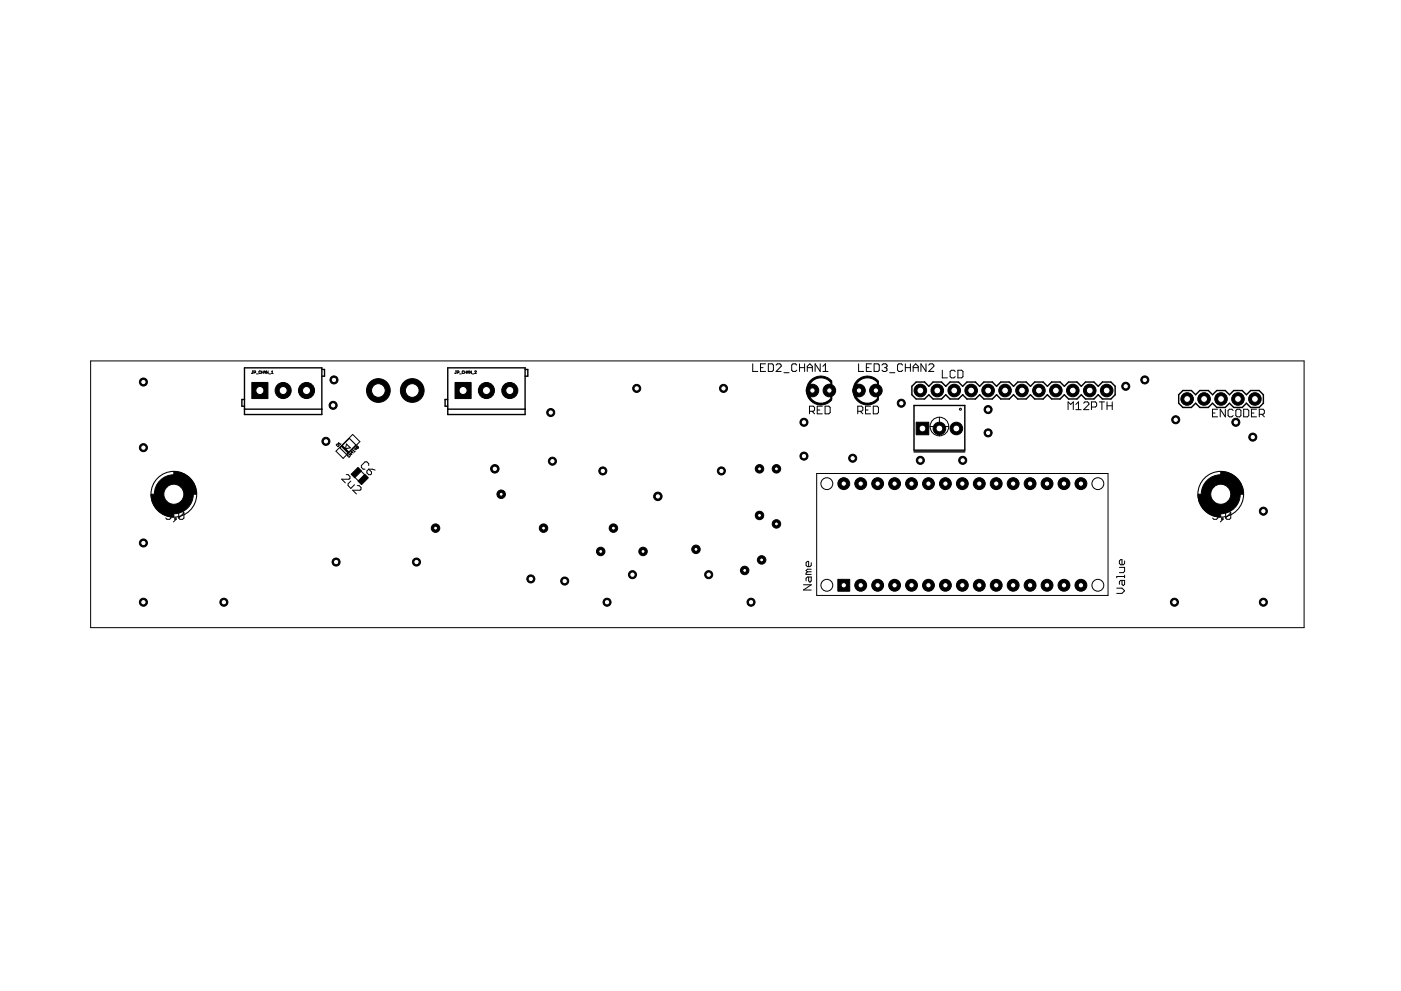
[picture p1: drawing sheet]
<svg xmlns="http://www.w3.org/2000/svg" width="420mm" height="297mm" viewBox="0 0 420 297" stroke-linecap="round" stroke-linejoin="round" font-family="sans-serif">
<g fill="none" stroke="#000" stroke-width=".3">
<path d="M75.7 111.2h.2M75.8 111.2v.6h-.4M76.2 111.7h.3l.2-.4-.5-.1v.8M76.9 112.1h.5M78.2 111.3h-.5l.1 .7 .4-.2M78.4 111.6h.5M78.4 111.2v.8M78.9 111.2v.8M79.2 111.6h.5M79.2 112v-.6l.2-.2 .3 .2v.6M80.4 111.2v.8l-.5-.8v.8M80.6 112.1h.6"/>
<path d="M81.4 112h.5M81.4 111.4l.3-.2v.8M136.6 111.2h.3M136.8 111.2v.6h-.4M137.1 111.7l.5-.1-.1-.4h-.4v.8M137.9 112.1h.5M139.1 111.3h-.5v.5h.5M139.4 111.2v.8M139.4 111.6h.5M139.9 111.2v.8M140.1 111.6h.5M140.1 112v-.6l.3-.2 .2 .2v.6"/>
<path d="M141.4 111.2v.8l-.5-.8v.8M141.6 112.1h.5M142.3 111.3h.6l-.6 .7h.6M225.7 109.1v2.2h1.6M228.1 110.2h.7M229.6 109.1h-1.5v2.2h1.5M230.4 109.1h1.2l.3 .3v1.6l-.3 .3h-1.2zM232.7 109.4l.4-.3h.8l.4 .3v.4l-1.6 1.5h1.6M235.1 111.7h1.5M239 109.4l-.4-.3h-.8l-.4 .3v1.6l.4 .3h.8l.4-.3M239.8 110.2h1.5M239.8 109.1v2.2"/>
<path d="M241.3 109.1v2.2M242.1 110.2h1.5M242.1 111.3v-1.5l.8-.7 .7 .7v1.5M246 109.1v2.2l-1.5-2.2v2.2M246.8 111.3h1.5M246.8 109.8l.7-.7v2.2M257.5 109.1v2.2h1.5M259.8 110.2h.8M261.3 109.1h-1.5v2.2h1.5M262.1 109.1h1.2l.4 .3v1.6l-.4 .3h-1.2zM264.5 109.4l.4-.3h.7l.4 .3v.4l-.4 .4M265.3 110.2h.3"/>
<path d="M265.6 110.2l.4 .4v.4l-.4 .3h-.7l-.4-.3M266.8 111.7h1.6M270.7 109.4l-.4-.3h-.7l-.4 .3v1.6l.4 .3h.7l.4-.3M271.5 110.2h1.5M271.5 109.1v2.2M273 109.1v2.2M273.9 110.2h1.5M273.9 111.3v-1.5l.7-.7 .8 .7v1.5M277.7 109.1v2.2l-1.5-2.2v2.2M278.5 109.4l.4-.3h.8l.4 .3v.4l-1.6 1.5h1.6M282.6 111v2.3h1.5M286.5 111.4l-.4-.4h-.8l-.4 .4v1.5l.4 .4h.8l.4-.4"/>
<path d="M287.3 111h1.1l.4 .4v1.5l-.4 .4h-1.1zM100.8 135.2l5-5 2.1 2.2-5 5zM101.1 133.1l.5 .4-.2 .4-.6-.5zM101.5 133v-.3l.6 .5M102.3 133l-.4 .4M104.2 136.8v-.4l.6 .5M104.9 135.7l.6 .5-.9-.1 .5 .5M105 136.8l-.4 .3M105.7 135.4l-.3 .4v-.5l.5 .5M105.8 135.2v-.4l.6 .6M106.6 135.2l-.4 .4M106.8 134.4l-.4 .3v-.5l.6 .5"/>
<path d="M107.3 134h.2l-.2 .4-.2-.3M107.3 134l-.3-.3-.2 .3 .3 .1M107.3 134l-.2 .1M110.6 139.5v-.5l-.6-.6h-.5l-1.1 1.1v.6l.5 .5h.6M242.8 123.3h1.1l.4-.4v-.8l-.4-.3h-1.1v2.2M243.5 123.3l.8 .7M245.1 122.9h.8M246.6 121.8h-1.5v2.2h1.5M247.4 121.8h1.2l.4 .3v1.6l-.4 .3h-1.2zM257.2 123.3h1.2l.4-.4v-.8l-.4-.3h-1.2v2.2M258 123.3l.8 .7M259.6 122.9h.7"/>
<path d="M261.1 121.8h-1.5v2.2h1.5M261.9 121.8h1.2l.3 .3v1.6l-.3 .3h-1.2zM278.9 127.8h5.6M281.7 125.1v5.5M320.3 122.8v-2.3l.8 .7 .8-.7v2.3M322.6 121.2l.8-.7v2.3M322.6 122.8h1.6M325 120.8l.4-.3h.8l.4 .3v.4l-1.6 1.6h1.6M327.3 122h1.2l.4-.4v-.8l-.4-.3h-1.2v2.3M329.7 120.5h1.5M330.5 120.5v2.3M332 120.5v2.3"/>
<path d="M332 121.6h1.6M333.6 120.5v2.3M363.6 123.8h.8M365.1 122.7h-1.5v2.2h1.5M367.5 122.7v2.2l-1.5-2.2v2.2M369.8 123l-.4-.3h-.7l-.4 .3v1.6l.4 .3h.7l.4-.3M371 122.7h.8l.4 .3v1.6l-.4 .3h-.8l-.4-.3v-1.6zM373 122.7h1.1l.4 .3v1.6l-.4 .3h-1.1zM375.3 123.8h.8M376.8 122.7h-1.5v2.2h1.5M377.7 124.2h1.1l.4-.4v-.8l-.4-.3h-1.1v2.2M378.4 124.2l.8 .7"/>
<path d="M103.8 142.3h.6l.5 .5v.6l-.2 .2h-2.2l1.1 1.1M105.2 144.2l-.8 .8v.6l.8 .8 1.1-1.1M106.4 143.1l1.1 1.1M107.2 145.6h.5l.6 .5v.6l-.3 .2h-2.2l1.1 1.2M108.3 141.2l1 1.1M110 141.2l.6-.6 .8 .9v.5l-.3 .3h-.5l-.6-.6zM110.6 140.6h1.1l.8 .3M244.9 141.9h87.4v36.6h-87.4zM241 175.3h2.3l-2.3 1.5h2.3M242.1 171.4l-.4 .4v.4h1.6M242.1 171.4h1.2M242.5 173v1.1l.4 .4 .4-.4v-1.1h-1.2l-.4 .3v.8"/>
<path d="M243.3 168.7v.7l-.4 .4h-.8l-.4-.4v-.7l.4-.4h.4v1.5M243.3 170.6h-1.2l-.4 .4 .4 .4M334.9 176.3h1.6l.8 .8-.8 .8h-1.6M335.7 170.1h1.6v1.1l-.4 .4h-1.2M336.5 174v1.1l.4 .4 .4-.4v-1.1h-1.2l-.4 .3v.8M337.3 168.1v.8l-.4 .4h-.8l-.4-.4v-.8l.4-.4h.4v1.6M337.3 172.4v.8M337.3 172.8h-2.4v.4"/>
<circle cx="281.7" cy="127.8" r="2.79"/>
<circle cx="288" cy="122.7" r=".3"/>
</g>
<g fill="none" stroke="#000" stroke-width=".42">
<path d="M73.3 110.3h23.2v13.9h-23.2zM73.3 119.7h-.8v2.1h.8M96.5 110.7h.8v2.1h-.8M134.3 110.3h23.2v13.9h-23.2zM134.3 119.7h-.8v2.1h.8M157.5 110.7h.8v2.1h-.8M274.7 114.5h2.6l1.3 1.3 1.2-1.3h2.6l1.2 1.3 1.3-1.3h2.5l1.3 1.3 1.3-1.3h2.5l1.3 1.3 1.3-1.3h2.5l1.3 1.3 1.2-1.3h2.6l1.3 1.3 1.2-1.3h2.6l1.2 1.3 1.3-1.3h2.5l1.3 1.3 1.3-1.3h2.5l1.3 1.3 1.3-1.3h2.5l1.3 1.3 1.2-1.3h2.6l1.3 1.3 1.2-1.3h2.6l1.2 1.3v2.5l-1.2 1.3h-2.6l-1.2-1.3-1.3 1.3h-2.6l-1.2-1.3-1.3 1.3h-2.5l-1.3-1.3-1.3 1.3h-2.5l-1.3-1.3-1.3 1.3h-2.5l-1.3-1.3-1.2 1.3h-2.6l-1.2-1.3-1.3 1.3h-2.6l-1.2-1.3-1.3 1.3h-2.5l-1.3-1.3-1.3 1.3h-2.5l-1.3-1.3-1.3 1.3h-2.5l-1.3-1.3-1.2 1.3h-2.6l-1.2-1.3-1.3 1.3h-2.6l-1.2-1.3v-2.5zM354.8 117.1h2.5l1.3 1.2 1.2-1.2h2.6l1.2 1.2 1.3-1.2h2.6l1.2 1.2 1.3-1.2h2.5l1.3 1.2 1.3-1.2h2.5l1.3 1.2v2.6l-1.3 1.2h-2.5l-1.3-1.2-1.3 1.2h-2.5l-1.3-1.2-1.2 1.2h-2.6l-1.3-1.2-1.2 1.2h-2.6l-1.2-1.2-1.3 1.2h-2.5l-1.3-1.2v-2.6zM73.3 122.6h23.2M134.3 122.6h23.2M274.1 121.5h15.2v13.4h-15.2zM274.1 135.4h15.2"/>
<circle cx="52.1" cy="148.1" r="3.2"/>
<circle cx="366.1" cy="148.1" r="3.2"/>
</g>
<g fill="#000" stroke="#000" stroke-width=".3">
<path d="M241.9 117.1h.5l.1 1 .4 .9-.4 .3-.6-1.4z" fill-rule="evenodd"/>
<path d="M242.4 115l.4 .3-.4 1.8h-.5z" fill-rule="evenodd"/>
<path d="M242.4 119.2l.5-.3a3.8 3.8 0 0 0 3.3 2v.5a4.3 4.3 0 0 1-3.8-2.2z" fill-rule="evenodd"/>
<path d="M243.2 113.9l1-.7 1.1-.4 .9-.1v.5a3.8 3.8 0 0 0-3.4 2.1l-.4-.3z" fill-rule="evenodd"/>
<path d="M246.2 112.7a4.3 4.3 0 0 1 3.3 1.6l-.4 .3-1.3-1-1.6-.4z" fill-rule="evenodd"/>
<path d="M255.8 117.1h.5l.2 1 .4 .9-.4 .3-.6-1.4z" fill-rule="evenodd"/>
<path d="M256.3 115l.5 .3-.5 1.8h-.5z" fill-rule="evenodd"/>
<path d="M256.4 119.2l.4-.3a3.8 3.8 0 0 0 3.4 2v.5a4.3 4.3 0 0 1-3.8-2.2z" fill-rule="evenodd"/>
<path d="M257.2 113.9l1-.7 1.1-.4 .9-.1v.5a3.8 3.8 0 0 0-3.4 2.1l-.5-.3z" fill-rule="evenodd"/>
<path d="M260.2 112.7a4.3 4.3 0 0 1 3.3 1.6l-.4 .3-1.3-1-1.6-.4z" fill-rule="evenodd"/>
<path d="M246.2 120.9l1.6-.4 1.3-1 .4 .3a4.3 4.3 0 0 1-3.3 1.6z" fill-rule="evenodd"/>
<path d="M260.2 120.9l1.5-.4 1.4-1 .3 .3a4.4 4.4 0 0 1-3.2 1.6z" fill-rule="evenodd"/>
<path d="M45.3 148.1h5a1.84 1.84 0 0 0 1.8 1.9v5a6.8 6.8 0 0 1-6.8-6.9z" fill-rule="evenodd"/>
<path d="M52.1 141.4a6.8 6.8 0 0 1 6.8 6.7h-4.9a1.81 1.81 0 0 0-1.9-1.8z" fill-rule="evenodd"/>
<path d="M359.3 148.1h5a1.84 1.84 0 0 0 1.8 1.9v5a6.8 6.8 0 0 1-6.8-6.9z" fill-rule="evenodd"/>
<path d="M366.1 141.4a6.8 6.8 0 0 1 6.8 6.7h-5a1.81 1.81 0 0 0-1.8-1.8z" fill-rule="evenodd"/>
</g>
<path d="M249.3 114.5v5.1M263.3 114.5v5.1" fill="none" stroke="#000" stroke-width=".51"/>
<g fill="none" stroke="#000" stroke-width=".32">
<path d="M101.9 134.2l2.9-2.8 1.9 2-2.8 2.8zM103.9 133.1l1.2 1.1-1.5 .3z"/>
<circle cx="52.1" cy="148.1" r="6.9"/>
<circle cx="366.1" cy="148.1" r="6.9"/>
</g>
<g fill="#000" stroke="#000" stroke-width=".3">
<path d="M275.5 116.5h1v1.1h-1zM280.6 116.5h1v1.1h-1zM285.7 116.5h1v1.1h-1zM290.7 116.5h1.1v1.1h-1.1zM295.8 116.5h1v1.1h-1zM300.9 116.5h1v1.1h-1zM306 116.5h1v1.1h-1zM311.1 116.5h1v1.1h-1zM316.1 116.5h1.1v1.1h-1.1zM321.2 116.5h1v1.1h-1zM326.3 116.5h1v1.1h-1zM331.4 116.5h1v1.1h-1z"/>
<path d="M355.5 119.1h1v1h-1zM360.6 119.1h1v1h-1zM365.7 119.1h1v1h-1zM370.8 119.1h1v1h-1zM375.8 119.1h1.1v1h-1.1zM102.4 133.8l.2-.3 2 2-.2 .3zM107.4 140.1l1 1.1-2 2-1.1-1zM109.4 142.2l1.1 1-2.1 2.1-1-1.1zM251.3 173.7h3.5v3.5h-3.5z"/>
</g>
<g fill="none" stroke="#000" stroke-width=".93">
<circle cx="52.1" cy="148.1" r="1.52"/>
<circle cx="366.1" cy="148.1" r="1.52"/>
</g>
<circle cx="253" cy="175.4" r=".8" fill="#fff" stroke="#000" stroke-width=".3"/>
<circle cx="258.1" cy="175.4" r="1.78" fill="#000" stroke="#000" stroke-width=".3"/>
<circle cx="258.1" cy="175.4" r=".8" fill="#fff" stroke="#000" stroke-width=".3"/>
<circle cx="263.2" cy="175.4" r="1.78" fill="#000" stroke="#000" stroke-width=".3"/>
<circle cx="263.2" cy="175.4" r=".8" fill="#fff" stroke="#000" stroke-width=".3"/>
<circle cx="268.3" cy="175.4" r="1.78" fill="#000" stroke="#000" stroke-width=".3"/>
<circle cx="268.3" cy="175.4" r=".8" fill="#fff" stroke="#000" stroke-width=".3"/>
<circle cx="273.4" cy="175.4" r="1.78" fill="#000" stroke="#000" stroke-width=".3"/>
<circle cx="273.4" cy="175.4" r=".8" fill="#fff" stroke="#000" stroke-width=".3"/>
<circle cx="278.4" cy="175.4" r="1.78" fill="#000" stroke="#000" stroke-width=".3"/>
<circle cx="278.4" cy="175.4" r=".8" fill="#fff" stroke="#000" stroke-width=".3"/>
<circle cx="283.5" cy="175.4" r="1.78" fill="#000" stroke="#000" stroke-width=".3"/>
<circle cx="283.5" cy="175.4" r=".8" fill="#fff" stroke="#000" stroke-width=".3"/>
<circle cx="288.6" cy="175.4" r="1.78" fill="#000" stroke="#000" stroke-width=".3"/>
<circle cx="288.6" cy="175.4" r=".8" fill="#fff" stroke="#000" stroke-width=".3"/>
<circle cx="293.7" cy="175.4" r="1.78" fill="#000" stroke="#000" stroke-width=".3"/>
<circle cx="293.7" cy="175.4" r=".8" fill="#fff" stroke="#000" stroke-width=".3"/>
<circle cx="298.8" cy="175.4" r="1.78" fill="#000" stroke="#000" stroke-width=".3"/>
<circle cx="298.8" cy="175.4" r=".8" fill="#fff" stroke="#000" stroke-width=".3"/>
<circle cx="303.8" cy="175.4" r="1.78" fill="#000" stroke="#000" stroke-width=".3"/>
<circle cx="303.8" cy="175.4" r=".8" fill="#fff" stroke="#000" stroke-width=".3"/>
<circle cx="308.9" cy="175.4" r="1.78" fill="#000" stroke="#000" stroke-width=".3"/>
<circle cx="308.9" cy="175.4" r=".8" fill="#fff" stroke="#000" stroke-width=".3"/>
<circle cx="314" cy="175.4" r="1.78" fill="#000" stroke="#000" stroke-width=".3"/>
<circle cx="314" cy="175.4" r=".8" fill="#fff" stroke="#000" stroke-width=".3"/>
<circle cx="319.1" cy="175.4" r="1.78" fill="#000" stroke="#000" stroke-width=".3"/>
<circle cx="319.1" cy="175.4" r=".8" fill="#fff" stroke="#000" stroke-width=".3"/>
<circle cx="324.2" cy="175.4" r="1.78" fill="#000" stroke="#000" stroke-width=".3"/>
<circle cx="324.2" cy="175.4" r=".8" fill="#fff" stroke="#000" stroke-width=".3"/>
<circle cx="253" cy="145" r="1.78" fill="#000" stroke="#000" stroke-width=".3"/>
<circle cx="253" cy="145" r=".8" fill="#fff" stroke="#000" stroke-width=".3"/>
<circle cx="258.1" cy="145" r="1.78" fill="#000" stroke="#000" stroke-width=".3"/>
<circle cx="258.1" cy="145" r=".8" fill="#fff" stroke="#000" stroke-width=".3"/>
<circle cx="263.2" cy="145" r="1.78" fill="#000" stroke="#000" stroke-width=".3"/>
<circle cx="263.2" cy="145" r=".8" fill="#fff" stroke="#000" stroke-width=".3"/>
<circle cx="268.3" cy="145" r="1.78" fill="#000" stroke="#000" stroke-width=".3"/>
<circle cx="268.3" cy="145" r=".8" fill="#fff" stroke="#000" stroke-width=".3"/>
<circle cx="273.4" cy="145" r="1.78" fill="#000" stroke="#000" stroke-width=".3"/>
<circle cx="273.4" cy="145" r=".8" fill="#fff" stroke="#000" stroke-width=".3"/>
<circle cx="278.4" cy="145" r="1.78" fill="#000" stroke="#000" stroke-width=".3"/>
<circle cx="278.4" cy="145" r=".8" fill="#fff" stroke="#000" stroke-width=".3"/>
<circle cx="283.5" cy="145" r="1.78" fill="#000" stroke="#000" stroke-width=".3"/>
<circle cx="283.5" cy="145" r=".8" fill="#fff" stroke="#000" stroke-width=".3"/>
<circle cx="288.6" cy="145" r="1.78" fill="#000" stroke="#000" stroke-width=".3"/>
<circle cx="288.6" cy="145" r=".8" fill="#fff" stroke="#000" stroke-width=".3"/>
<circle cx="293.7" cy="145" r="1.78" fill="#000" stroke="#000" stroke-width=".3"/>
<circle cx="293.7" cy="145" r=".8" fill="#fff" stroke="#000" stroke-width=".3"/>
<circle cx="298.8" cy="145" r="1.78" fill="#000" stroke="#000" stroke-width=".3"/>
<circle cx="298.8" cy="145" r=".8" fill="#fff" stroke="#000" stroke-width=".3"/>
<circle cx="303.8" cy="145" r="1.78" fill="#000" stroke="#000" stroke-width=".3"/>
<circle cx="303.8" cy="145" r=".8" fill="#fff" stroke="#000" stroke-width=".3"/>
<circle cx="308.9" cy="145" r="1.78" fill="#000" stroke="#000" stroke-width=".3"/>
<circle cx="308.9" cy="145" r=".8" fill="#fff" stroke="#000" stroke-width=".3"/>
<circle cx="314" cy="145" r="1.78" fill="#000" stroke="#000" stroke-width=".3"/>
<circle cx="314" cy="145" r=".8" fill="#fff" stroke="#000" stroke-width=".3"/>
<circle cx="319.1" cy="145" r="1.78" fill="#000" stroke="#000" stroke-width=".3"/>
<circle cx="319.1" cy="145" r=".8" fill="#fff" stroke="#000" stroke-width=".3"/>
<circle cx="324.2" cy="145" r="1.78" fill="#000" stroke="#000" stroke-width=".3"/>
<circle cx="324.2" cy="145" r=".8" fill="#fff" stroke="#000" stroke-width=".3"/>
<path d="M136.5 114.6h4.8v4.9h-4.8z" fill="#000" stroke="#000" stroke-width=".3"/>
<circle cx="138.9" cy="117.1" r="1.21" fill="#fff" stroke="#000" stroke-width=".3"/>
<circle cx="145.9" cy="117.1" r="2.41" fill="#000" stroke="#000" stroke-width=".3"/>
<circle cx="145.9" cy="117.1" r="1.21" fill="#fff" stroke="#000" stroke-width=".3"/>
<circle cx="152.9" cy="117.1" r="2.41" fill="#000" stroke="#000" stroke-width=".3"/>
<circle cx="152.9" cy="117.1" r="1.21" fill="#fff" stroke="#000" stroke-width=".3"/>
<path d="M75.5 114.6h4.8v4.9h-4.8z" fill="#000" stroke="#000" stroke-width=".3"/>
<circle cx="77.9" cy="117.1" r="1.21" fill="#fff" stroke="#000" stroke-width=".3"/>
<circle cx="84.9" cy="117.1" r="2.41" fill="#000" stroke="#000" stroke-width=".3"/>
<circle cx="84.9" cy="117.1" r="1.21" fill="#fff" stroke="#000" stroke-width=".3"/>
<circle cx="91.9" cy="117.1" r="2.41" fill="#000" stroke="#000" stroke-width=".3"/>
<circle cx="91.9" cy="117.1" r="1.21" fill="#fff" stroke="#000" stroke-width=".3"/>
<circle cx="113.5" cy="117.1" r="3.6" fill="#000" stroke="#000" stroke-width=".3"/>
<circle cx="113.5" cy="117.1" r="2.05" fill="#fff" stroke="#000" stroke-width=".3"/>
<circle cx="123.6" cy="117.1" r="3.6" fill="#000" stroke="#000" stroke-width=".3"/>
<circle cx="123.6" cy="117.1" r="2.05" fill="#fff" stroke="#000" stroke-width=".3"/>
<path d="M274.8 126.6h3.7v3.7h-3.7z" fill="#000" stroke="#000" stroke-width=".3"/>
<circle cx="276.6" cy="128.4" r="1.02" fill="#fff" stroke="#000" stroke-width=".3"/>
<circle cx="281.7" cy="128.4" r="1.88" fill="#000" stroke="#000" stroke-width=".3"/>
<circle cx="281.7" cy="128.4" r="1.02" fill="#fff" stroke="#000" stroke-width=".3"/>
<circle cx="286.8" cy="128.4" r="1.88" fill="#000" stroke="#000" stroke-width=".3"/>
<circle cx="286.8" cy="128.4" r="1.02" fill="#fff" stroke="#000" stroke-width=".3"/>
<circle cx="243.6" cy="117.1" r="1.88" fill="#000" stroke="#000" stroke-width=".3"/>
<circle cx="243.6" cy="117.1" r=".8" fill="#fff" stroke="#000" stroke-width=".3"/>
<circle cx="248.7" cy="117.1" r="1.88" fill="#000" stroke="#000" stroke-width=".3"/>
<circle cx="248.7" cy="117.1" r=".8" fill="#fff" stroke="#000" stroke-width=".3"/>
<circle cx="257.6" cy="117.1" r="1.88" fill="#000" stroke="#000" stroke-width=".3"/>
<circle cx="257.6" cy="117.1" r=".8" fill="#fff" stroke="#000" stroke-width=".3"/>
<circle cx="262.7" cy="117.1" r="1.88" fill="#000" stroke="#000" stroke-width=".3"/>
<circle cx="262.7" cy="117.1" r=".8" fill="#fff" stroke="#000" stroke-width=".3"/>
<circle cx="276" cy="117.1" r="1.88" fill="#000" stroke="#000" stroke-width=".3"/>
<circle cx="276" cy="117.1" r="1.02" fill="#fff" stroke="#000" stroke-width=".3"/>
<circle cx="281.1" cy="117.1" r="1.88" fill="#000" stroke="#000" stroke-width=".3"/>
<circle cx="281.1" cy="117.1" r="1.02" fill="#fff" stroke="#000" stroke-width=".3"/>
<circle cx="286.2" cy="117.1" r="1.88" fill="#000" stroke="#000" stroke-width=".3"/>
<circle cx="286.2" cy="117.1" r="1.02" fill="#fff" stroke="#000" stroke-width=".3"/>
<circle cx="291.3" cy="117.1" r="1.88" fill="#000" stroke="#000" stroke-width=".3"/>
<circle cx="291.3" cy="117.1" r="1.02" fill="#fff" stroke="#000" stroke-width=".3"/>
<circle cx="296.3" cy="117.1" r="1.88" fill="#000" stroke="#000" stroke-width=".3"/>
<circle cx="296.3" cy="117.1" r="1.02" fill="#fff" stroke="#000" stroke-width=".3"/>
<circle cx="301.4" cy="117.1" r="1.88" fill="#000" stroke="#000" stroke-width=".3"/>
<circle cx="301.4" cy="117.1" r="1.02" fill="#fff" stroke="#000" stroke-width=".3"/>
<circle cx="306.5" cy="117.1" r="1.88" fill="#000" stroke="#000" stroke-width=".3"/>
<circle cx="306.5" cy="117.1" r="1.02" fill="#fff" stroke="#000" stroke-width=".3"/>
<circle cx="311.6" cy="117.1" r="1.88" fill="#000" stroke="#000" stroke-width=".3"/>
<circle cx="311.6" cy="117.1" r="1.02" fill="#fff" stroke="#000" stroke-width=".3"/>
<circle cx="316.7" cy="117.1" r="1.88" fill="#000" stroke="#000" stroke-width=".3"/>
<circle cx="316.7" cy="117.1" r="1.02" fill="#fff" stroke="#000" stroke-width=".3"/>
<circle cx="321.7" cy="117.1" r="1.88" fill="#000" stroke="#000" stroke-width=".3"/>
<circle cx="321.7" cy="117.1" r="1.02" fill="#fff" stroke="#000" stroke-width=".3"/>
<circle cx="326.8" cy="117.1" r="1.88" fill="#000" stroke="#000" stroke-width=".3"/>
<circle cx="326.8" cy="117.1" r="1.02" fill="#fff" stroke="#000" stroke-width=".3"/>
<circle cx="331.9" cy="117.1" r="1.88" fill="#000" stroke="#000" stroke-width=".3"/>
<circle cx="331.9" cy="117.1" r="1.02" fill="#fff" stroke="#000" stroke-width=".3"/>
<circle cx="356" cy="119.6" r="1.88" fill="#000" stroke="#000" stroke-width=".3"/>
<circle cx="356" cy="119.6" r="1.02" fill="#fff" stroke="#000" stroke-width=".3"/>
<circle cx="361.1" cy="119.6" r="1.88" fill="#000" stroke="#000" stroke-width=".3"/>
<circle cx="361.1" cy="119.6" r="1.02" fill="#fff" stroke="#000" stroke-width=".3"/>
<circle cx="366.2" cy="119.6" r="1.88" fill="#000" stroke="#000" stroke-width=".3"/>
<circle cx="366.2" cy="119.6" r="1.02" fill="#fff" stroke="#000" stroke-width=".3"/>
<circle cx="371.3" cy="119.6" r="1.88" fill="#000" stroke="#000" stroke-width=".3"/>
<circle cx="371.3" cy="119.6" r="1.02" fill="#fff" stroke="#000" stroke-width=".3"/>
<circle cx="376.3" cy="119.6" r="1.88" fill="#000" stroke="#000" stroke-width=".3"/>
<circle cx="376.3" cy="119.6" r="1.02" fill="#fff" stroke="#000" stroke-width=".3"/>
<circle cx="366.1" cy="148.1" r="5.8" fill="#000" stroke="#000" stroke-width=".3"/>
<circle cx="366.1" cy="148.1" r="3" fill="#fff" stroke="#000" stroke-width=".3"/>
<circle cx="52.1" cy="148.1" r="5.8" fill="#000" stroke="#000" stroke-width=".3"/>
<circle cx="52.1" cy="148.1" r="3" fill="#fff" stroke="#000" stroke-width=".3"/>
<circle cx="130.6" cy="158.3" r="1.27" fill="#000" stroke="#000" stroke-width=".3"/>
<circle cx="130.6" cy="158.3" r=".59" fill="#fff" stroke="#000" stroke-width=".3"/>
<circle cx="163" cy="158.3" r="1.27" fill="#000" stroke="#000" stroke-width=".3"/>
<circle cx="163" cy="158.3" r=".59" fill="#fff" stroke="#000" stroke-width=".3"/>
<circle cx="165.2" cy="123.7" r="1.21" fill="#000" stroke="#000" stroke-width=".3"/>
<circle cx="165.2" cy="123.7" r=".8" fill="#fff" stroke="#000" stroke-width=".3"/>
<circle cx="241.1" cy="126.6" r="1.21" fill="#000" stroke="#000" stroke-width=".3"/>
<circle cx="241.1" cy="126.6" r=".8" fill="#fff" stroke="#000" stroke-width=".3"/>
<circle cx="100.2" cy="113.9" r="1.21" fill="#000" stroke="#000" stroke-width=".3"/>
<circle cx="100.2" cy="113.9" r=".8" fill="#fff" stroke="#000" stroke-width=".3"/>
<circle cx="43" cy="162.8" r="1.21" fill="#000" stroke="#000" stroke-width=".3"/>
<circle cx="43" cy="162.8" r=".8" fill="#fff" stroke="#000" stroke-width=".3"/>
<circle cx="100.8" cy="168.5" r="1.21" fill="#000" stroke="#000" stroke-width=".3"/>
<circle cx="100.8" cy="168.5" r=".8" fill="#fff" stroke="#000" stroke-width=".3"/>
<circle cx="182.1" cy="180.5" r="1.21" fill="#000" stroke="#000" stroke-width=".3"/>
<circle cx="182.1" cy="180.5" r=".8" fill="#fff" stroke="#000" stroke-width=".3"/>
<circle cx="165.7" cy="138.2" r="1.21" fill="#000" stroke="#000" stroke-width=".3"/>
<circle cx="165.7" cy="138.2" r=".8" fill="#fff" stroke="#000" stroke-width=".3"/>
<circle cx="169.4" cy="174.2" r="1.21" fill="#000" stroke="#000" stroke-width=".3"/>
<circle cx="169.4" cy="174.2" r=".8" fill="#fff" stroke="#000" stroke-width=".3"/>
<circle cx="159.2" cy="173.5" r="1.21" fill="#000" stroke="#000" stroke-width=".3"/>
<circle cx="159.2" cy="173.5" r=".8" fill="#fff" stroke="#000" stroke-width=".3"/>
<circle cx="352.2" cy="180.5" r="1.21" fill="#000" stroke="#000" stroke-width=".3"/>
<circle cx="352.2" cy="180.5" r=".8" fill="#fff" stroke="#000" stroke-width=".3"/>
<circle cx="378.9" cy="180.5" r="1.21" fill="#000" stroke="#000" stroke-width=".3"/>
<circle cx="378.9" cy="180.5" r=".8" fill="#fff" stroke="#000" stroke-width=".3"/>
<circle cx="296.3" cy="122.8" r="1.21" fill="#000" stroke="#000" stroke-width=".3"/>
<circle cx="296.3" cy="122.8" r=".8" fill="#fff" stroke="#000" stroke-width=".3"/>
<circle cx="124.9" cy="168.5" r="1.21" fill="#000" stroke="#000" stroke-width=".3"/>
<circle cx="124.9" cy="168.5" r=".8" fill="#fff" stroke="#000" stroke-width=".3"/>
<circle cx="43" cy="180.5" r="1.21" fill="#000" stroke="#000" stroke-width=".3"/>
<circle cx="43" cy="180.5" r=".8" fill="#fff" stroke="#000" stroke-width=".3"/>
<circle cx="43" cy="114.5" r="1.21" fill="#000" stroke="#000" stroke-width=".3"/>
<circle cx="43" cy="114.5" r=".8" fill="#fff" stroke="#000" stroke-width=".3"/>
<circle cx="343.3" cy="113.9" r="1.21" fill="#000" stroke="#000" stroke-width=".3"/>
<circle cx="343.3" cy="113.9" r=".8" fill="#fff" stroke="#000" stroke-width=".3"/>
<circle cx="375.7" cy="131" r="1.21" fill="#000" stroke="#000" stroke-width=".3"/>
<circle cx="375.7" cy="131" r=".8" fill="#fff" stroke="#000" stroke-width=".3"/>
<circle cx="180.8" cy="141.2" r="1.21" fill="#000" stroke="#000" stroke-width=".3"/>
<circle cx="180.8" cy="141.2" r=".8" fill="#fff" stroke="#000" stroke-width=".3"/>
<circle cx="225.2" cy="180.5" r="1.21" fill="#000" stroke="#000" stroke-width=".3"/>
<circle cx="225.2" cy="180.5" r=".8" fill="#fff" stroke="#000" stroke-width=".3"/>
<circle cx="276" cy="138" r="1.21" fill="#000" stroke="#000" stroke-width=".3"/>
<circle cx="276" cy="138" r=".8" fill="#fff" stroke="#000" stroke-width=".3"/>
<circle cx="216.3" cy="141.2" r="1.21" fill="#000" stroke="#000" stroke-width=".3"/>
<circle cx="216.3" cy="141.2" r=".8" fill="#fff" stroke="#000" stroke-width=".3"/>
<circle cx="255.7" cy="137.4" r="1.21" fill="#000" stroke="#000" stroke-width=".3"/>
<circle cx="255.7" cy="137.4" r=".8" fill="#fff" stroke="#000" stroke-width=".3"/>
<circle cx="99.9" cy="121.5" r="1.21" fill="#000" stroke="#000" stroke-width=".3"/>
<circle cx="99.9" cy="121.5" r=".8" fill="#fff" stroke="#000" stroke-width=".3"/>
<circle cx="370.6" cy="126.6" r="1.21" fill="#000" stroke="#000" stroke-width=".3"/>
<circle cx="370.6" cy="126.6" r=".8" fill="#fff" stroke="#000" stroke-width=".3"/>
<circle cx="337.6" cy="115.8" r="1.21" fill="#000" stroke="#000" stroke-width=".3"/>
<circle cx="337.6" cy="115.8" r=".8" fill="#fff" stroke="#000" stroke-width=".3"/>
<circle cx="296.3" cy="129.8" r="1.21" fill="#000" stroke="#000" stroke-width=".3"/>
<circle cx="296.3" cy="129.8" r=".8" fill="#fff" stroke="#000" stroke-width=".3"/>
<circle cx="288.7" cy="138" r="1.21" fill="#000" stroke="#000" stroke-width=".3"/>
<circle cx="288.7" cy="138" r=".8" fill="#fff" stroke="#000" stroke-width=".3"/>
<circle cx="241.1" cy="136.7" r="1.21" fill="#000" stroke="#000" stroke-width=".3"/>
<circle cx="241.1" cy="136.7" r=".8" fill="#fff" stroke="#000" stroke-width=".3"/>
<circle cx="217" cy="116.4" r="1.21" fill="#000" stroke="#000" stroke-width=".3"/>
<circle cx="217" cy="116.4" r=".8" fill="#fff" stroke="#000" stroke-width=".3"/>
<circle cx="190.9" cy="116.4" r="1.21" fill="#000" stroke="#000" stroke-width=".3"/>
<circle cx="190.9" cy="116.4" r=".8" fill="#fff" stroke="#000" stroke-width=".3"/>
<circle cx="189.7" cy="172.3" r="1.21" fill="#000" stroke="#000" stroke-width=".3"/>
<circle cx="189.7" cy="172.3" r=".8" fill="#fff" stroke="#000" stroke-width=".3"/>
<circle cx="212.5" cy="172.3" r="1.21" fill="#000" stroke="#000" stroke-width=".3"/>
<circle cx="212.5" cy="172.3" r=".8" fill="#fff" stroke="#000" stroke-width=".3"/>
<circle cx="378.9" cy="153.2" r="1.21" fill="#000" stroke="#000" stroke-width=".3"/>
<circle cx="378.9" cy="153.2" r=".8" fill="#fff" stroke="#000" stroke-width=".3"/>
<circle cx="43" cy="134.2" r="1.21" fill="#000" stroke="#000" stroke-width=".3"/>
<circle cx="43" cy="134.2" r=".8" fill="#fff" stroke="#000" stroke-width=".3"/>
<circle cx="67.1" cy="180.5" r="1.21" fill="#000" stroke="#000" stroke-width=".3"/>
<circle cx="67.1" cy="180.5" r=".8" fill="#fff" stroke="#000" stroke-width=".3"/>
<circle cx="270.3" cy="120.9" r="1.21" fill="#000" stroke="#000" stroke-width=".3"/>
<circle cx="270.3" cy="120.9" r=".8" fill="#fff" stroke="#000" stroke-width=".3"/>
<circle cx="352.6" cy="125.8" r="1.21" fill="#000" stroke="#000" stroke-width=".3"/>
<circle cx="352.6" cy="125.8" r=".8" fill="#fff" stroke="#000" stroke-width=".3"/>
<circle cx="223.3" cy="171" r="1.27" fill="#000" stroke="#000" stroke-width=".3"/>
<circle cx="223.3" cy="171" r=".59" fill="#fff" stroke="#000" stroke-width=".3"/>
<circle cx="150.3" cy="148.1" r="1.27" fill="#000" stroke="#000" stroke-width=".3"/>
<circle cx="150.3" cy="148.1" r=".59" fill="#fff" stroke="#000" stroke-width=".3"/>
<circle cx="228.4" cy="167.8" r="1.27" fill="#000" stroke="#000" stroke-width=".3"/>
<circle cx="228.4" cy="167.8" r=".59" fill="#fff" stroke="#000" stroke-width=".3"/>
<circle cx="192.8" cy="165.3" r="1.27" fill="#000" stroke="#000" stroke-width=".3"/>
<circle cx="192.8" cy="165.3" r=".59" fill="#fff" stroke="#000" stroke-width=".3"/>
<circle cx="180.1" cy="165.3" r="1.27" fill="#000" stroke="#000" stroke-width=".3"/>
<circle cx="180.1" cy="165.3" r=".59" fill="#fff" stroke="#000" stroke-width=".3"/>
<circle cx="232.9" cy="157" r="1.27" fill="#000" stroke="#000" stroke-width=".3"/>
<circle cx="232.9" cy="157" r=".59" fill="#fff" stroke="#000" stroke-width=".3"/>
<circle cx="232.9" cy="140.5" r="1.27" fill="#000" stroke="#000" stroke-width=".3"/>
<circle cx="232.9" cy="140.5" r=".59" fill="#fff" stroke="#000" stroke-width=".3"/>
<circle cx="227.8" cy="140.5" r="1.27" fill="#000" stroke="#000" stroke-width=".3"/>
<circle cx="227.8" cy="140.5" r=".59" fill="#fff" stroke="#000" stroke-width=".3"/>
<circle cx="227.8" cy="154.5" r="1.27" fill="#000" stroke="#000" stroke-width=".3"/>
<circle cx="227.8" cy="154.5" r=".59" fill="#fff" stroke="#000" stroke-width=".3"/>
<circle cx="184" cy="158.3" r="1.27" fill="#000" stroke="#000" stroke-width=".3"/>
<circle cx="184" cy="158.3" r=".59" fill="#fff" stroke="#000" stroke-width=".3"/>
<circle cx="208.7" cy="164.7" r="1.27" fill="#000" stroke="#000" stroke-width=".3"/>
<circle cx="208.7" cy="164.7" r=".59" fill="#fff" stroke="#000" stroke-width=".3"/>
<circle cx="97.7" cy="132.3" r="1.21" fill="#000" stroke="#000" stroke-width=".3"/>
<circle cx="97.7" cy="132.3" r=".8" fill="#fff" stroke="#000" stroke-width=".3"/>
<circle cx="148.4" cy="140.5" r="1.27" fill="#000" stroke="#000" stroke-width=".3"/>
<circle cx="148.4" cy="140.5" r=".8" fill="#fff" stroke="#000" stroke-width=".3"/>
<circle cx="197.3" cy="148.8" r="1.27" fill="#000" stroke="#000" stroke-width=".3"/>
<circle cx="197.3" cy="148.8" r=".8" fill="#fff" stroke="#000" stroke-width=".3"/>
<g fill="none" stroke="#000" stroke-width=".3">
<path d="M27.2 108.2h363.9v79.9h-363.9zM49.7 153.7l.4-.4h.8l.3 .4v.4l-.3 .4M50.5 154.5h.4M50.9 154.5l.3 .4v.4l-.3 .4h-.8l-.4-.4M52.4 155.3h.4v.4h-.4zM52.8 155.7l-.8 .7M55.2 153.7l-.4-.4h-.8l-.4 .4v1.6M55.2 153.7v1.6l-.4 .4h-.8l-.4-.4M55.2 153.7l-1.6 1.6M363.6 153.7l.4-.4h.8l.4 .4v.4l-.4 .4M364.4 154.5h.4M364.8 154.5l.4 .4v.4l-.4 .4h-.8l-.4-.4"/>
<path d="M366.4 155.3h.4v.4h-.4zM366.8 155.7l-.8 .7M369.1 153.7l-.4-.4h-.8l-.3 .4v1.6M369.1 153.7v1.6l-.4 .4h-.8l-.3-.4M369.1 153.7l-1.5 1.6"/>
<circle cx="248" cy="145" r="1.78"/>
<circle cx="329.2" cy="145" r="1.78"/>
<circle cx="248" cy="175.4" r="1.78"/>
<circle cx="329.2" cy="175.4" r="1.78"/>
</g>
</svg>
